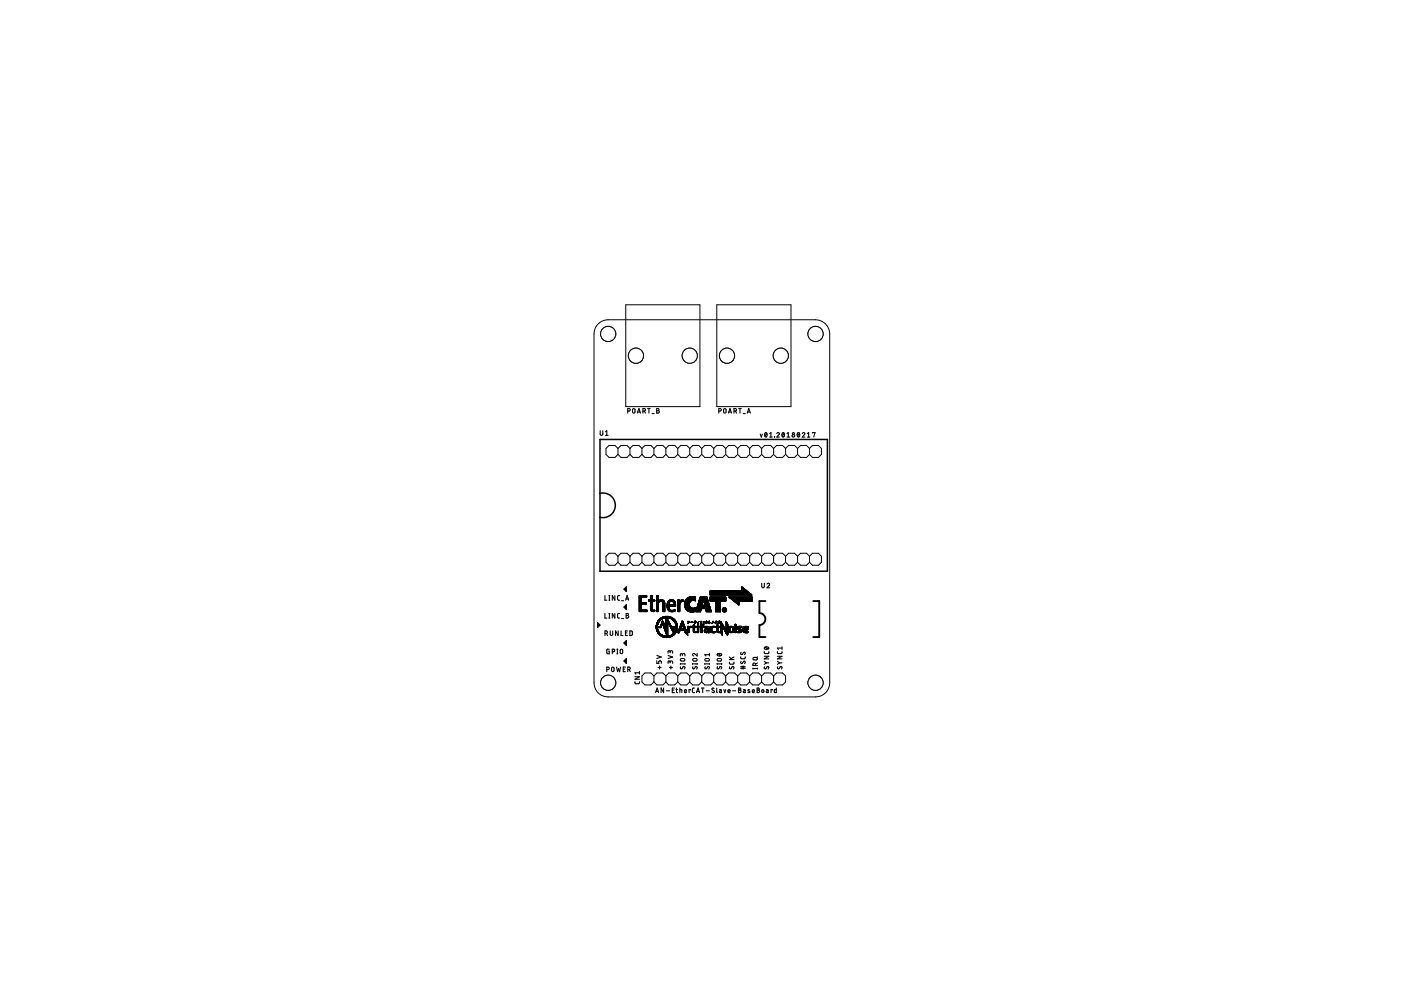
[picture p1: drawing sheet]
<svg xmlns="http://www.w3.org/2000/svg" width="297mm" height="210mm" viewBox="0 0 297 210" stroke-linecap="round" stroke-linejoin="round" font-family="sans-serif">
<g fill="none" stroke="#000" stroke-width=".23">
<path d="M127.3 91.3v.9l.2 .1 .3-.1v-.9M128.4 91.5l.3-.2v1M128.4 92.3h.5M133.1 87.2l.5-.1v-.3l-.1-.2h-.4v1M134.2 86.7l.4 .1v.6l-.2 .2-.3-.2zM135.1 87.6l.4-1 .3 1M135.2 87.4h.5M136.3 87.2l.5-.1v-.4l-.5-.1v1M136.6 87.2l.2 .4M137.3 86.6h.6M137.6 86.6v1M138.3 87.7h.4"/>
<path d="M139.2 86.6l.5 .1-.2 .4 .3 .1-.2 .4h-.4zM139.2 87.1h.3M152.4 87.2l.5-.1v-.4l-.5-.1v1M153.4 86.8l.2-.2 .3 .2v.6l-.2 .2-.3-.2zM154.4 87.6l.4-1 .3 1M154.5 87.4h.5M155.6 87.2l.5-.1v-.4l-.5-.1v1M155.9 87.2l.3 .4M156.6 86.6h.6M156.9 86.6v1M157.6 87.7h.4M158.4 87.6l.3-1 .4 1"/>
<path d="M158.5 87.4h.5M161.2 92l.2 .7 .2-.7M162.3 91.7a.46 .46 0 0 1 .3 .5 .46 .46 0 0 1-.3 .4l-.2-.4zM162.6 91.9l-.4 .6M163.2 91.9l.2-.2v1M163.2 92.7h.5M164.2 92.7h.1M164.2 92.6v.1M164.2 92.6h.1M164.7 91.9a.27 .27 0 0 1 .4-.2 .27 .27 0 0 1 .1 .4l-.5 .6h.5M165.9 91.7a.46 .46 0 0 1 .4 .5 .46 .46 0 0 1-.4 .4l-.1-.4zM166.3 91.9l-.5 .6"/>
<path d="M166.9 92.7h.5M166.9 91.9l.2-.2v1M169.2 91.7a.46 .46 0 0 1 .4 .5 .46 .46 0 0 1-.4 .4l-.2-.4zM169.5 91.9l-.4 .6M170.1 91.9a.27 .27 0 0 1 .4-.2 .27 .27 0 0 1 .1 .4l-.5 .6h.5M171.2 92.7h.5M171.2 91.9l.2-.2v1M172.3 91.8l.5-.1-.3 1M128.2 126.3v1h.5M128.2 130.1v.9h.5M128.3 134.3l.4-.1 .1-.2-.1-.2h-.4v.9M128.6 134.3l.2 .4"/>
<path d="M129.1 127.3h.2M129.1 126.3h.2M129.1 131h.2M129.1 130.1h.2M129.2 137.6l-.5 .2 .1 .8h.4v-.5h-.2M129.2 126.3v1M129.2 130.1v.9M129.4 133.8v.8l.2 .1 .3-.1v-.8M129.8 138.2l.5-.1-.1-.4-.4-.1v1M130.4 126.3v1l-.6-1v1M130.4 130.1v.9l-.6-.9v.9M130.8 138.6h.2"/>
<path d="M130.8 137.6h.2M130.9 137.6v1M131.1 133.8v.9l-.6-.9v.9M131.4 126.3h-.4l-.1 .2 .1 .6 .4 .2M131.4 130.1h-.4l-.1 .2 .1 .6 .4 .1M131.5 137.8l.2-.2 .3 .2-.1 .8-.4-.1zM131.7 133.8v.9h.4M131.8 127.4h.4M131.8 131.1h.4M132.6 134.2h.3M132.7 127.3l.3-1 .3 1M132.7 127h.5"/>
<path d="M132.8 130.1l.4 .1v.2l-.2 .1 .3 .2-.1 .3h-.4zM132.8 130.5h.2M133 133.8h-.4v.9h.4M133.5 133.8l.6 .1v.7l-.2 .1h-.4zM139.3 139l.9 .3-.9 .3M141.6 139l1 .3-1 .3M142.1 138.2l.1-.2h.3l.1 .5M142.1 138.4l-.1-.4-.1-.1-.2 .1-.1 .5M144.3 139.7l.6-.1 .3 .4-.1 .1h-.7zM144.7 138.8l.1-.2h.3l.1 .5M144.7 139v-.4l-.2-.1-.2 .1v.5M146.9 139.7l.7-.1 .2 .4-.1 .1h-.7z"/>
<path d="M147.8 138.5v.6l-.5-.5a.27 .27 0 0 0-.4 .1 .27 .27 0 0 0 .2 .4M149.5 139.7l.6-.1 .3 .4-.1 .1h-.7l-.2-.1zM150.4 138.5v.6M150.4 138.8h-1l.2 .3M152.1 138.7a.5 .5 0 0 1 .5-.2 .5 .5 0 0 1 .4 .4 .5 .5 0 0 1-.5 .2 .5 .5 0 0 1-.4-.4zM152.1 139.7l.6-.1 .3 .4-.1 .1h-.7l-.2-.1zM152.3 138.6l.5 .4M154.6 139.8h1M154.6 139.3l.6 .5M155.6 139.3l-.6 .3M157 139.3l.1 .3 .1 .1h.7l.1-.4M157.1 138.3v.4l.1 .1 .5-.5h.2l.1 .2-.1 .3"/>
<path d="M159.7 139.5l.6-.1 .3 .3-.2 .2h-.6zM160.6 139.3l-.2 .2M161.5 123.7v.7l.2 .2 .3-.1 .1-.8M162 138.2l.1 .3 .1 .1h.7l.1-.4M162 139.1h1l-1 .6h1M162.1 137.3a.51 .51 0 0 1 .5-.2 .51 .51 0 0 1 .4 .4 .49 .49 0 0 1-.6 .2 .49 .49 0 0 1-.3-.4zM162.2 137.2l.6 .4M162.6 123.9a.27 .27 0 0 1 .4-.2 .27 .27 0 0 1 .1 .4l-.5 .5h.6M164.8 138.2l.2 .4h.7l.1-.4M164.8 139.1h1l-1 .6h1M165.8 137.1v.6M165.8 137.4h-1l.2 .3"/>
<path d="M128.7 142l.4-.1 .1-.3-.2-.1-.3-.1v1M129.8 141.5l.2-.1 .2 .2v.6l-.2 .2-.3-.2zM130.7 141.4l.2 1 .2-.6 .3 .6 .2-1M132.1 141.9h.4M132.6 141.4h-.5v1h.5M133.1 142l.5-.1v-.3l-.1-.1-.4-.1v1M133.4 142l.2 .4M134.6 144.5v.4l.2 .1 .7-.1 .1-.4M134.6 143.5h1l-1 .5h1M135.6 142.4v.5M135.6 142.6h-1l.2 .3M139 146.9l.3-1 .3 1"/>
<path d="M139.1 146.6h.5M139.3 140.1v.6h.4v-.5l.2-.1 .3 .1v.5M139.5 141.5h.7M139.8 141.2v.7M140.7 145.9v1l-.5-1v1M141.3 146.5h.6M141.9 141.5h.7M142.1 140.4l.1-.2h.3l.1 .5M142.1 140.5l-.1-.3-.1-.1-.2 .1-.1 .5M142.2 141.2v.7M142.5 146.3h.4M143 145.9h-.5v1h.5"/>
<path d="M143.3 146.2h.3M143.4 145.9v.8l.2 .2M144.1 146.2l.4 .1 .1 .6M144.1 145.9v1M144.3 140.8h.9M144.3 140.7v.2M144.3 141.4v.3l.2 .1 .4-.4h.2l.1 .1-.1 .4M145.1 146.5h.4l-.1-.3-.3 .1v.4l.1 .1 .3 .1M145.2 140.7v.2M146.4 146.3l-.3-.1v.7M146.8 140.7v.2M146.8 140.8h1"/>
<path d="M146.9 141.4l-.1 .2 .3 .2 .4-.4h.2l.1 .1-.1 .4M147.3 145.9h-.4l-.1 .2 .1 .6 .4 .2M147.7 146.9l.3-1 .3 1M147.7 146.6h.5M147.8 140.7v.2M148.7 145.9h.6M149 145.9v1M149.4 140.8h1M149.4 140.7v.2M149.5 141.4l-.1 .2 .2 .2 .5-.4h.2l.1 .1-.1 .4M149.8 146.5h.6M150.4 140.7v.2"/>
<path d="M151.4 146l-.3-.1-.2 .2 .5 .4v.2l-.2 .2-.3-.2M152 145.9v.8l.1 .2M152 140.8h1M152 140.7v.2M152.1 141.4v.3l.2 .1 .4-.4h.2l.1 .1-.1 .4M152.6 146.2l.4 .2v.5l-.4-.1-.1-.2 .5-.1M153 140.7v.2M153.5 146.2l.2 .7 .2-.7M154.3 146.5h.5l-.1-.3-.3 .1-.1 .4 .1 .1 .4 .1M154.6 140.4l.1 .3 .2 .1h.6l.1-.4M154.7 141.4v.3l.2 .1 .4-.4h.2l.1 .1-.1 .4M155.3 146.5h.7"/>
<path d="M156.6 145.9l.5 .1v.2l-.2 .1 .2 .2-.1 .3-.4 .1zM156.6 146.3h.3M157 141.7h1M157 141.4h1M157.1 140.2v.4l.1 .1 .5-.5h.2l.1 .2-.1 .3M157.4 141.2v.7M157.6 146.2h.3l.1 .2v.5l-.3-.1-.1-.2 .4-.1M157.7 141.2v.7M158.9 146.3h-.3l.4 .3v.2h-.4M159.5 146.5h.4v-.2h-.4v.4l.1 .1 .3 .1M159.6 141.8h1M159.6 141.6v.3"/>
<path d="M160.2 141.1l-.1-.4-.1-.1h-.3l-.1 .5h1M160.5 145.9l.5 .1v.2l-.2 .1 .3 .2-.2 .3-.4 .1zM160.5 146.3h.3M160.6 141.6v.3M160.6 140.6l-.4 .2M161.5 146.3h.4l-.1 .5-.3-.1zM162 140.2l.5 .3M162.1 141.4v.3l.1 .1 .5-.4h.2l.1 .1-.1 .4M162.5 146.2l.4 .2v.5l-.4-.1v-.2l.4-.1M162.5 140.5l-.5 .4M162.5 140.5h.5M163.8 146.3l-.3-.1v.7"/>
<path d="M164.6 145.9v1l-.3-.1-.1-.5 .4-.1M164.8 140.2l.5 .3M164.9 141.4l-.1 .2 .2 .2 .5-.4h.2l.1 .1-.1 .4M165.3 140.5h.5M165.3 140.5l-.5 .4"/>
<circle cx="168.2" cy="91.9" r=".22"/>
<circle cx="168.2" cy="92.4" r=".28"/>
</g>
<path d="M127.2 93.2h48.2v27.9h-48.2zM127.2 104.6a2.62 2.62 0 0 1 3.3 2.5 2.62 2.62 0 0 1-3.3 2.6" fill="none" stroke="#000" stroke-width=".32"/>
<g fill="none" stroke="#000" stroke-width=".21">
<path d="M126.8 68.7l1.2-.8 .9-.1h44a3 3 0 0 1 3 3v74a3 3 0 0 1-3 3h-44a2.96 2.96 0 0 1-3-3v-74l.4-1.4zM132.7 64.6h15.7v21.6h-15.7zM152 64.6h15.7v21.6h-15.7zM131 95.1v1.3M131 95.1l-.6-.7h-1.3l-.6 .7v1.3l.6 .6h1.3l.6-.6M131 96.4l.7 .6h1.2l.7-.6M131 95.1l.7-.7h1.2l.7 .7M133.6 95.1v1.3M133.6 96.4l.6 .6h1.3l.6-.6M133.6 95.1l.6-.7h1.3l.6 .7M136.1 95.1v1.3M136.1 96.4l.6 .6h1.3l.6-.6"/>
<path d="M136.1 95.1l.6-.7h1.3l.6 .7M138.6 95.1v1.3M138.6 96.4l.7 .6h1.2l.7-.6M138.6 95.1l.7-.7h1.2l.7 .7M141.2 95.1v1.3M141.2 96.4l.6 .6h1.3l.6-.6M141.2 95.1l.6-.7h1.3l.6 .7M143.7 95.1v1.3M143.7 96.4l.6 .6h1.3l.6-.6M143.7 95.1l.6-.7h1.3l.6 .7M146.2 95.1v1.3M146.2 96.4l.7 .6h1.2l.7-.6"/>
<path d="M146.2 95.1l.7-.7h1.2l.7 .7M148.8 95.1v1.3M148.8 96.4l.6 .6h1.3l.6-.6M148.8 95.1l.6-.7h1.3l.6 .7M151.3 95.1v1.3M151.3 96.4l.7 .6h1.2l.7-.6M151.3 95.1l.7-.7h1.2l.7 .7M153.9 96.4l.6 .6h1.3l.6-.6M153.9 95.1l.6-.7h1.3l.6 .7M153.9 95.1v1.3M156.4 95.1l.6-.7h1.3l.6 .7M156.4 96.4l.6 .6h1.3l.6-.6"/>
<path d="M156.4 95.1v1.3M158.9 96.4l.7 .6h1.2l.7-.6M158.9 95.1l.7-.7h1.2l.7 .7M158.9 95.1v1.3M161.5 96.4l.6 .6h1.3l.6-.6M161.5 95.1l.6-.7h1.3l.6 .7M161.5 95.1v1.3M164 95.1v1.3M164 96.4l.7 .6h1.2l.7-.6M164 95.1l.7-.7h1.2l.7 .7M166.6 96.4l.6 .6h1.3l.6-.6M166.6 95.1v1.3"/>
<path d="M166.6 95.1l.6-.7h1.3l.6 .7M169.1 96.4l.6 .6h1.3l.6-.6M169.1 95.1l.6-.7h1.3l.6 .7M169.1 95.1v1.3M171.6 95.1l.7-.7h1.2l.7 .7v1.3l-.7 .6h-1.2l-.7-.6M171.6 95.1v1.3M131 117.9l-.6-.6h-1.3l-.6 .6v1.3l.6 .6h1.3l.6-.6M131 119.2l.7 .6h1.2l.7-.6M131 117.9v1.3M131 117.9l.7-.6h1.2l.7 .6M133.6 119.2l.6 .6h1.3l.6-.6M133.6 117.9v1.3"/>
<path d="M133.6 117.9l.6-.6h1.3l.6 .6M136.1 119.2l.6 .6h1.3l.6-.6M136.1 117.9l.6-.6h1.3l.6 .6M136.1 117.9v1.3M138.6 119.2l.7 .6h1.2l.7-.6M138.6 117.9l.7-.6h1.2l.7 .6M138.6 117.9v1.3M141.2 119.2l.6 .6h1.3l.6-.6M141.2 117.9l.6-.6h1.3l.6 .6M141.2 117.9v1.3M143.7 119.2l.6 .6h1.3l.6-.6M143.7 117.9l.6-.6h1.3l.6 .6"/>
<path d="M143.7 117.9v1.3M146.2 119.2l.7 .6h1.2l.7-.6M146.2 117.9l.7-.6h1.2l.7 .6M146.2 117.9v1.3M148.8 119.2l.6 .6h1.3l.6-.6M148.8 117.9l.6-.6h1.3l.6 .6M148.8 117.9v1.3M151.3 119.2l.7 .6h1.2l.7-.6M151.3 117.9l.7-.6h1.2l.7 .6M151.3 117.9v1.3M153.9 119.2l.6 .6h1.3l.6-.6M153.9 117.9l.6-.6h1.3l.6 .6"/>
<path d="M153.9 117.9v1.3M156.4 119.2l.6 .6h1.3l.6-.6M156.4 117.9l.6-.6h1.3l.6 .6M156.4 117.9v1.3M158.9 119.2l.7 .6h1.2l.7-.6M158.9 117.9l.7-.6h1.2l.7 .6M158.9 117.9v1.3M161.5 119.2l.6 .6h1.3l.6-.6M161.5 117.9l.6-.6h1.3l.6 .6M161.5 117.9v1.3M164 119.2l.7 .6h1.2l.7-.6M164 117.9l.7-.6h1.2l.7 .6"/>
<path d="M164 117.9v1.3M166.6 119.2l.6 .6h1.3l.6-.6M166.6 117.9l.6-.6h1.3l.6 .6M166.6 117.9v1.3M169.1 119.2l.6 .6h1.3l.6-.6M169.1 117.9l.6-.6h1.3l.6 .6M169.1 117.9v1.3M171.6 117.9l.7-.6h1.2l.7 .6v1.3l-.7 .6h-1.2l-.7-.6M171.6 117.9v1.3M126.7 132l.5 .5-.5 .5zM126.7 133h.1M126.7 132.9h.1"/>
<path d="M126.7 132.8h.2M126.7 132.7h.3M126.7 132.6h.4M126.7 132.5h.5M126.7 132.4h.4M126.7 132.4h.3M126.7 132.2h.2M126.7 132.2h.1M126.7 132.1h.1M132.3 124.9l.5 .5M132.3 124.9l.5-.5v1M132.3 124.9h.5"/>
<path d="M132.3 128.7h.5M132.3 136.3h.5M132.4 124.8h.4M132.4 128.8h.4M132.4 128.6h.4M132.4 136.4h.4M132.4 136.2h.4M132.4 125h.4M132.5 125.1h.3M132.5 124.7h.3M132.5 128.9h.3M132.5 128.5h.3"/>
<path d="M132.5 136.5h.3M132.5 136.1h.3M132.5 140h.3M132.6 124.6h.2M132.6 129h.2M132.6 128.4h.2M132.6 136.6h.2M132.6 136.1h.2M132.6 139.9h.2M132.6 125.2h.2M132.7 125.3h.1M132.7 124.5h.1"/>
<path d="M132.7 129.1h.1M132.7 128.4h.1M132.7 136.7h.1M132.7 136h.1M132.7 139.8h.1M132.8 124.4h.1M132.8 129.2h.1M132.8 128.2h.1M132.8 136.8h.1M132.8 135.9h.1M132.8 139.7h.1M132.8 125.4h.1"/>
<path d="M132.8 128.2v1l-.5-.5zM132.8 135.8v1l-.5-.5M132.8 139.6v1.1l-.5-.6zM132.8 135.8l-.5 .5M135.5 129.2h.4h-.4M135.5 129.1h.5M135.5 129h.5M135.5 128.9h.5M135.5 128.8h.5M135.5 128.7h.5M135.5 128.6h.5M135.5 128.5h.5"/>
<path d="M135.5 128.4h.5M135.5 128.2h.5M135.5 129.7h1.7M135.5 129.6h1.7M135.5 129.5h1.7M135.5 129.4h1.7M135.5 129.3h1.7M135.5 129.3h.5M135.5 127.6l.4 .1h-.4M135.5 128.2h.4M135.5 128.3h.5M135.5 128.1h.5"/>
<path d="M135.5 128h1.6M135.5 127.9h1.6M135.5 127.8h1.6M135.5 127.7l1.6 .1M135.5 127.6h.5M135.5 127.5h.5M135.5 127.4h.5M135.5 127.3h.5M135.5 127.2h.5M135.5 127.1h.5M135.5 127h.5M135.5 126.9h.5"/>
<path d="M135.5 126.8h.5M135.5 126.7h.5M135.5 126.6h1.6M135.5 126.5h1.6M135.5 126.4h1.6M135.5 126.3h1.6M135.9 127.7h.1M135.9 128.1l-.4 .1M135.9 127.6h.1M135.9 129.2v.1M137.1 128l-1.6 .1M137.1 128.1h.1"/>
<path d="M137.1 126.6h-1.6M137.5 127.5h1.3M137.5 127.4h1.3M137.5 127.3h1.3M137.5 127.2h1.3M137.5 127.2h.1M137.5 127.1v.1M137.5 127.4v.1M137.6 127.2h1.2M137.8 127.4l-.2 .1M137.8 127.2h.1M137.9 127.2v.1"/>
<path d="M137.9 129.1h.4M137.9 129h.4M137.9 128.9h.4M137.9 128.8h.4M137.9 128.7h.4M137.9 128.6h.4M137.9 128.5h.4M137.9 128.4h.4M137.9 128.2h.4M137.9 126.3h.4M137.9 128.3h.4M137.9 128.1h.4"/>
<path d="M137.9 128h.4M137.9 127.9h.4M137.9 127.8h.4M137.9 127.7h.4M137.9 127.6h.4M137.9 127.5h.4M137.9 127h.4M137.9 126.9h.4M137.9 126.8h.4M137.9 126.7h.4M137.9 126.6h.4M137.9 126.5h.4"/>
<path d="M137.9 126.4h.4M137.9 129.3h.6M138 129.4v.1M138 129.4h.8M138 129.5l.8 .1M138 129.4h.1M138.1 129.5h.1M138.1 129.6h.2M138.1 129.6h.1M138.2 129.6h.1M138.3 127.5h.1M138.3 129.1h.1"/>
<path d="M138.3 129.2h.1M138.3 126.3h.1M138.3 127.6h.1M138.3 129.2v.1M138.3 127.6h-.4M138.3 129.6v.1M138.3 127.1h-.4M138.3 129.2h-.4M138.3 127.2h.1M138.3 129.3h.1M138.3 129.6h.5M138.4 129.3h-.5"/>
<path d="M138.4 129.3h.1M138.5 129.7h-.1M138.6 129.5h.1M138.7 129.3h.1M138.7 129.5h.1M138.8 129.5l-.7 .1M138.8 127.4l-.9 .1M138.8 129.3h.1M138.8 129.5h-.8M138.8 129.4h-.9M139.1 132.8h1.1M139.1 132.9h.1"/>
<path d="M139.1 133.1h.3M139.1 132.7h.3M139.1 133.2h.3M139.2 133.3v.1M139.2 133.4h.2M139.2 132.5h.2M139.2 129.2h.4M139.2 129.1h.4M139.2 129h.4M139.2 128.9h.4M139.2 128.8h.4M139.2 128.7h.4"/>
<path d="M139.2 128.6h.4M139.2 128.5h.4M139.2 128.4h.4M139.2 128.2h.4M139.2 132.4h.3h-.3M139.2 129.7h.4M139.2 129.6h.4M139.2 129.5h.4M139.2 129.4h.4M139.2 129.3h.4M139.2 128.3h.4M139.2 128.2h.4h-.4"/>
<path d="M139.2 126.3h.4h-.4M139.2 127.3h.4v.2h-.4M139.2 128.1h.4M139.2 128h.4M139.2 127.9h.4M139.2 127.8h.4M139.2 127.6h.6M139.2 127.4h.4M139.2 127.3h.4M139.2 127.2h.4M139.2 127.1h.4M139.2 127h.4"/>
<path d="M139.2 126.9h.4M139.2 126.8h.4M139.2 126.7h.4M139.2 126.6h.4M139.2 126.5h.4M139.2 126.4h.4M139.2 126.3h.4M139.2 133.5h.3M139.2 133.6h.3M139.3 132.1v.1M139.3 133.7h.1M139.3 133.8l.3 .1"/>
<path d="M139.3 133.8h.3M139.3 133.8v.1M139.3 133.9h.3M139.4 133.9h.3M139.4 132.8h.1M139.4 133.1h.1M139.4 133.9h.1M139.4 132.7l-.3 .1h.3M139.4 133.1h-.3h1M139.4 134h.3M139.4 132.7h.1M139.4 133.1v.2h-.3l.3-.1"/>
<path d="M139.4 134l.3 .1M139.4 132.4v.1l-.3 .1h.3M139.4 133.4h-.2l.3 .2M139.5 132.3l-.3 .1h.2M139.5 132.8h.1M139.5 133.1h.1M139.5 133.6h.1M139.5 134.2h.1M139.5 132.2l-.3 .1M139.5 133.6h-.3l.3 .1M139.5 132.1v.1M139.5 132.2h-.3"/>
<path d="M139.6 132.1l-.3 .1M139.6 127.6h.1M139.6 127.8v.3h-.4M139.6 132.8h.1M139.6 133.1h.1M139.6 134.2v.1M139.6 134.2l.3 .1M139.6 133.7l-.3 .1M139.6 131.6h.1M139.6 132l-.3 .1M139.6 127.8v.1M139.6 132h-.3"/>
<path d="M139.7 132.8h.1M139.7 133.1h.1M139.7 131.5h.3h-.4M139.7 134.4l.4 .1M139.7 127.7l-.5 .1M139.7 131.4v.1M139.7 134h.1M139.7 131.9l-.4 .1M139.7 127.7h-.5M139.7 127.5h-.1M139.7 127.6h.1M139.7 131.8l-.3 .1 .3-.1"/>
<path d="M139.7 127.4h1.1M139.8 134.1l-.3 .1M139.8 131.7l-.4 .1M139.8 132.8h.1M139.8 133.1h.1M139.8 134.5l.4 .1M139.8 127.6h-.6M139.8 127.3h.1M139.8 127.4v.1M139.8 127.3h.9M139.8 134.5l.5 .1M139.8 131.3h.1"/>
<path d="M139.8 131.6l-.3 .1M139.9 127.4v.1M139.9 132.8h.1M139.9 133.1h.1M139.9 134.6h.5M139.9 127.2h.1M139.9 131.6h-.4M139.9 134.3h-.3l.4 .1M139.9 131.6h.1M139.9 134.7h.6M140 127.2l-.1 .1M140 134.7h.1"/>
<path d="M140 131.6h-.4M140 132.8h.1M140 133.1h.1M140 127.2l.6 .1M140 127.2v.1M140 134.4h.1M140 127.5h-.8M140 134.7h.6M140 132.7h.3l-.3 .1M140.1 134.8h.6M140.1 133.1h.1M140.1 127.2h.1"/>
<path d="M140.2 131.3l-.5 .1M140.2 127.4h.1M140.2 134.8l.7 .1M140.2 127.2v.1M140.2 132.8v.1h-1.1l1.1 .1M140.2 127.5h.7M140.2 131.3l-.4 .1M140.2 127.4v.1M140.2 131.3h.1M140.2 131h2.3M140.2 132.9h-1.1M140.2 132.3h.6"/>
<path d="M140.2 127.2l.1 .1M140.2 131h.1M140.2 134.9h2.3M140.3 134.6h.1M140.3 134.9h.1M140.3 132.2h.5M140.3 132.1l.5 .1M140.3 127.4l-.1 .1M140.3 131.3h.1M140.3 131h2.1M140.3 127.4h.1M140.3 132.5l-.2 .2h.2"/>
<path d="M140.3 131.3h-.5M140.3 132h.4M140.3 127.2h-.2M140.4 132.5l-.3 .1M140.4 127.3h.1M140.4 131.9h.3M140.4 132.4l-.3 .1v.1M140.4 131.8l.2 .1M140.4 127.6h.5M140.4 127.4l-.5 .1M140.4 131.2l-.5 .1M140.4 132.4l-.3 .1"/>
<path d="M140.4 132.4h-.2M140.4 131.8h.2M140.4 127.4v.2h.5v.2M140.4 132.3h.1M140.4 130.9h1.9M140.4 135h1.9M140.4 127.5l.4 .1M140.4 132.2l.1 .1M140.4 131.7h.1M140.5 130.9h.1M140.5 131.6l-.1 .1M140.5 127.7h.4"/>
<path d="M140.5 132.3l.3 .1M140.5 127.8h.4l-.4 .2 .4-.1M140.5 127.7v.1M140.5 131.1l-.6 .1M140.5 127.2v.1M140.5 132.4h.3M140.5 129.2h.4M140.5 129.1h.4M140.5 129h.4M140.5 128.9h.4M140.5 128.8h.4M140.5 128.7h.4"/>
<path d="M140.5 128.6h.4M140.5 128.5h.4M140.5 128.4h.4M140.5 128.2h.4M140.5 132.4l.4 .2-.3 .1h.3M140.5 131.1h.1M140.5 129.6h.4M140.5 129.5h.4M140.5 129.4h.4M140.5 129.3h.4M140.5 128.3h.4M140.5 128.1h.4"/>
<path d="M140.6 131.8h-.2M140.6 135h1.6M140.6 132.5h.3M140.6 127.7l-.1 .4h.4M140.6 131.1l-.6 .1M140.6 129.7h.3M140.6 127.9h.1M140.6 135v.1M140.7 132.7l.2 .1M140.7 130.8h1.4M140.7 135.1h1.3M140.7 132.7h.1"/>
<path d="M140.7 131.1h.1M140.7 132.9l.4 .1M140.7 132.1h-.4h.4M140.7 127.3h-1v.3M140.7 130.8h.1M140.7 134.8h.1M140.7 132.9h.3M140.7 131l-.6 .1M140.7 132.2h.1M140.8 131v.1M140.8 133l.3 .1M140.8 134.8v.1"/>
<path d="M140.8 135.1h.1M140.8 127.4l-1.1 .1M140.8 132.3l-.6 .1M140.8 130.7v.1M140.8 127.6h.1M140.8 127.7h.1M140.9 127.9h.1M140.9 133.3h.7M140.9 135.1h.1M140.9 130.7h.1M140.9 133.4h.7M140.9 132.6h-.3"/>
<path d="M140.9 133.5h.1M140.9 134.9h.1M140.9 127.7h-.4M140.9 133.5h.7M140.9 131h-.8M140.9 130.7h1M140.9 129.6l-.3 .1M140.9 128h-.3M140.9 127.9h-.4M140.9 131h.1M141 135.1h.8M141 130.7h.1"/>
<path d="M141 131h.1M141 132.8h-.3l.3 .1h-.3M141 133.7h.6M141 134.9h.1M141 135.1v.1M141.1 133.1h.1M141.1 134.9h.1M141.1 133.8v.2l.5-.1M141.1 135.1v.1M141.1 133.9h.5M141.1 130.7h.1M141.1 131h.1"/>
<path d="M141.1 134h.5M141.1 133.2l-.3-.1 .3 .1M141.1 133.2h-.3l.4 .1M141.1 133.3l.1 .1M141.1 134.1h.5M141.2 130.7h.1M141.2 134.1h.1M141.2 134.1h.4M141.2 130.7h.3M141.2 133.4v.1M141.2 134.2v.1l.4-.1M141.2 135.2h.1"/>
<path d="M141.2 134.2h.4M141.2 134.9h.1M141.2 133h.4M141.2 132.9h.4M141.2 132.8h.4M141.2 132.7h.4M141.2 132.6h.4M141.2 132.5h.4M141.2 132.4h.4M141.2 132.3h.4M141.2 132.2h.4M141.2 132.1h.4"/>
<path d="M141.2 132h.4M141.2 131.9l.7 .1M141.2 131.8h.6h-.6M141.2 134.3h.4M141.2 133.2h.4M141.2 133.1h.4M141.2 131.9h.7M141.2 131.7h.6M141.2 131.3l.3 .1M141.2 131.2h.3M141.2 131.1l.2 .1M141.2 131v2.5"/>
<path d="M141.2 131.6h.5M141.2 131.5h.4M141.2 131.4h.4M141.2 131.2l.3 .1M141.2 131.1h.2M141.3 134.5h.3M141.3 131h.1M141.4 131v.1M141.4 134.7h.2M141.4 131h-.2M141.4 131h.1M141.4 128.6h.4"/>
<path d="M141.4 128.5h1.9M141.4 128.4h1.9M141.4 128.7l.5 .1M141.4 128.1h.4h-.4M141.4 128.7v.1M141.4 134.8v.1M141.4 128.7h.5M141.4 128.2h.4M141.4 134.8h.2M141.5 128.7h.1M141.5 131h.1M141.5 128.9h.4"/>
<path d="M141.5 128.9v.1M141.5 134.9h.1M141.5 135.2h.1M141.5 128.9l.4 .1M141.5 127.9h.4M141.5 129.1h.5l-.1 .1M141.5 127.9l.4 .1M141.5 128.9h.1M141.5 131.8v2M141.6 129.2h.3M141.6 127.7h.1M141.6 127.9h.1"/>
<path d="M141.6 128.9h.1M141.6 130.7h.1M141.6 134.9h.1M141.6 133.5l-.7 .1M141.6 127.7h.4M141.6 134.4l-.3 .1M141.6 133.8h-.6h.6M141.6 133.6h-.6h.6M141.6 134.6h-.2l.2 .2M141.6 134.5h-.3l.3 .1M141.6 129.2h.4M141.6 131.8h.1"/>
<path d="M141.6 129.3h.5M141.6 131h.1M141.6 131.9v.1M141.6 132h.3M141.6 135.1v.1M141.6 129.3l.6 .1M141.6 129.2h.1M141.7 127.6h.1M141.7 129.3h.1M141.7 134.9h.1M141.7 135.1v.1M141.7 132.1l.2-.1 .1 .2"/>
<path d="M141.7 129.4h.6M141.7 129.2h.1M141.7 129.4h1.4M141.7 127.5v.1M141.7 129.3v.1M141.7 131h.1M141.7 131.7h-.5M141.7 132.1l.3 .2M141.7 130.7h.1M141.8 127.4h1.2M141.8 132.2l.2 .1M141.8 128.2h.1"/>
<path d="M141.8 130.7h.1M141.8 131h.1M141.8 127.3v.1M141.8 127.8h.1M141.8 128.6v.1M141.8 129h.1M141.8 129.5h.1M141.8 132.2v.1M141.8 134.9h.1M141.8 132.3h.3M141.8 132.3l.3 .1M141.8 131l.8 .1"/>
<path d="M141.8 127.3h.1M141.8 127.8l.1 .1-.4 .2M141.8 128.4h.1M141.8 128.6h.1M141.8 135.1h.1M141.8 128.8h-.3h.4v.1M141.8 127.3l1.1 .1M141.8 132.3v.1M141.8 129.5h1.3M141.8 128.6h-.4M141.8 128.2h-.4M141.9 128.3h.1"/>
<path d="M141.9 130.7h.1M141.9 132.4h.1M141.9 132.4h.2M141.9 132.4l.3 .1h-.3M141.9 129.6h1.2M141.9 129.5h.1M141.9 131h.1M141.9 129h-.4l.4 .1M141.9 130.7v.1M141.9 131v.1M141.9 132.5l.3 .1M141.9 127.7l-.4 .1"/>
<path d="M141.9 127.6l-.3 .1M142 134.8v.1M142 135.1h.1M142 132.1h-.3l.3 .1M142 132.6h.2M142 131.1h.7M142 129.6h1M142 127.5h.1M142 127.6h.1M142 129.3h.1M142 130.8h.1M142 132.7h.3"/>
<path d="M142 129.2h.1M142 129.6h.1M142 131.1h.1M142 132.7l.3 .1M142 132.3v.1M142.1 132.8h.2M142.1 132.4h.1M142.1 135v.1M142.1 132.9l.3 .1M142.1 127.2v.1M142.1 127.4v.1M142.1 129.3h.1"/>
<path d="M142.1 132.9l.3 .2M142.1 129.7h.2M142.1 127.2h.1M142.1 130.8h.1M142.1 131.1h.7M142.2 127.4l-.1 .1M142.2 127.5l-.6 .1h.5M142.2 132.9h.2M142.2 130.8l-1.7 .1M142.2 133l.3 .2M142.2 127.2v.1M142.2 133l.3 .1"/>
<path d="M142.2 134.7h.1M142.2 129.4l.1 .1M142.2 129.7h.1M142.2 131.1l.6 .1M142.2 133.1h.3M142.3 135h.1M142.3 127.2l.1 .1M142.3 130.9h.1M142.3 127.5h-.6M142.3 127.2v.1M142.3 129.7h.1M142.3 131.2h.1"/>
<path d="M142.3 134.7h.1M142.3 129.4h.1M142.3 129.7h.3M142.3 129.4v.1M142.3 133.3h.1M142.3 133.3h.6M142.3 131.2l.6 .1M142.4 127.2v.1M142.4 134.9h-2M142.4 129.7h.1M142.4 134.6h.1M142.4 134.9h.1"/>
<path d="M142.4 133.4h.5M142.4 129.4v.1M142.4 133.5h.1M142.4 133.5h.5M142.4 131.3h.6M142.5 127.1v.1M142.5 129.7h.1M142.5 134.9h.1M142.5 127.5h.5M142.5 133.5h.4M142.5 129.4h.1M142.5 131.3h.1"/>
<path d="M142.5 134.6h.1M142.5 127.2h.1M142.5 133.6h.4M142.5 133.2h.1M142.5 133.7h.4M142.5 131.3l.5 .1M142.6 133.2h-.3l.6 .1M142.6 133.3h.1M142.6 131.4l.4 .1M142.6 127.5l.5 .1M142.6 127.2h.1M142.6 129.4v.1"/>
<path d="M142.6 129.7h.1M142.6 134.5h.1M142.6 134.8l-.7 .1M142.6 132.9h.1M142.6 133.2h.1M142.6 133.8h.3M142.6 133.1h.3M142.6 127.5h.1M142.7 127.5l.4 .2-.4-.1M142.7 131.4l.4 .2M142.7 129.4v.1M142.7 133.9h.2"/>
<path d="M142.7 131.4l.4 .1M142.7 129.7h.1M142.7 134.8h-.7M142.7 127.3h.1M142.7 134.4h.1M142.7 134h.2M142.7 127.6h.1M142.7 127.2l-.7 .1M142.7 127.3v.1M142.7 134.7h-.5M142.8 129.6v.1M142.8 134v.1"/>
<path d="M142.8 127.7h.4M142.8 131.6h.4M142.8 127.3h.1M142.8 127.6v.2h.4M142.8 128.2v.1M142.8 129.4v.1M142.8 131.2h.1M142.8 131.6h.1M142.8 129.4h.3v.2l-1.2-.1v-.1M142.8 127.3h-.9M142.8 127.7l.4 .1M142.8 134.6l-.5 .1"/>
<path d="M142.8 127.4h.1M142.8 129.6h.1M142.8 134.6h.1M142.8 128l.4 .1v.1M142.9 128.2h.4M142.9 128.1l.4 .1M142.9 128.1h.3M142.9 131.6l.4 .2M142.9 134.6h-.5M142.9 131.7h.4M142.9 127.5v.1M142.9 129.3h.1"/>
<path d="M142.9 129.5v.1M142.9 133.1h.1M142.9 133.2h.1M142.9 133.3h.1M142.9 133.3v.1M142.9 133.4v.1M142.9 133.6h.1M142.9 133.7h.1M142.9 133.8h.1M142.9 133.9h.1M142.9 134v.1M142.9 134.5l-.4 .1"/>
<path d="M142.9 133.3l-.5 .1M142.9 133.7h-.3l.3 .1M142.9 129.5l.1 .1M142.9 131.3h.1M142.9 133.2h-.3M143 127.4l-.1 .2M143 129.3h.1M143 131.8h.3M143 133.1h.1M143 127.5h.1M143 129.6h.1M143 131.8h.4"/>
<path d="M143 134.5l-.5 .1M143 131.4h.1M143 131.8l.4 .1M143 134h.1M143 134.5h-.4M143.1 127.7h.1M143.1 129.3h.1M143.1 129.4v.1M143.1 131.9v.1M143.1 134.4h-.4M143.1 131.9h.3M143.1 129.2l-.2 .1"/>
<path d="M143.1 133.1h.1M143.1 129.3h-.1M143.1 127.8v.1M143.1 133.9h.1M143.1 132h.3M143.1 132l.3 .1M143.1 134.3l-.4 .1M143.1 133.9h.3M143.2 127.7h.1M143.2 133.1h.1M143.2 133.8v.1M143.2 132.1h.3"/>
<path d="M143.2 132.1h.3l-.3 .1M143.2 134.3h-.4M143.2 134.2v.1M143.2 127.9h-.4M143.2 133.8h.1M143.2 127.9l-.4 .1M143.2 128.3v.1M143.2 134.2l-.3 .1M143.2 132.2l.3 .1M143.2 131.7h.1M143.2 132.2v.1M143.2 132.3h.4"/>
<path d="M143.3 128.2l-1.9 .1M143.3 132.3l.3 .1M143.3 128.3h-1.9M143.3 133.1h.1M143.3 133.6h.2M143.3 134.2h-.4M143.3 132.4l.3 .1h-.3M143.3 134.1h.1M143.3 132.6l.3 .1zM143.3 132.5h.3M143.3 134.1h-.3M143.3 132.7h.3"/>
<path d="M143.3 134l-.3 .1M143.3 131.8v.1M143.3 133.2h.3M143.4 134h-.4M143.4 132.8h.2v.3h-.3M143.4 132.7v.1M143.4 133.1v.1M143.4 131.9v.1M143.4 133.9h.1M143.4 133.9l-.3 .1M143.4 132h.1M143.4 133.8v.1"/>
<path d="M143.4 133.8h-.2M143.4 133.8h.1M143.5 133.8h-.3M143.5 133.7h-.3h.3M143.5 133.6h.1M143.5 133.6h-.3M143.5 133.5h.1M143.6 133.5h-.3M143.6 133.4v.1M143.6 133.5h-.3v.1M143.6 133.3l-.3 .1M143.6 132.7h.1"/>
<path d="M143.6 133.2h.1M143.6 132.9h-1l1 .1M143.6 132.9h-1M143.6 132.8h-1M143.6 133l-1 .1h.3M143.6 133.2h-.3l.3 .2h-.3M143.7 127.5v.1M143.7 129.2h.4M143.7 129.1h.4M143.7 129h.4M143.7 128.9h.4M143.7 128.8h.4"/>
<path d="M143.7 128.7h.4M143.7 128.6h.4M143.7 128.5h.4M143.7 128.4h.4M143.7 128.3l.4 .1h-.4M143.7 128.1l.4 .2h-.4M143.7 129.6l.4 .1M143.7 129.6h.4M143.7 129.5h.4M143.7 129.4h.4M143.7 129.3h.4M143.7 128.2h.4"/>
<path d="M143.7 128.1h.4M143.7 128h.5M143.7 127.5h.4M143.7 127.4h.4M143.7 134.2h.3M143.7 127.6h.1M143.8 127.3v.2M143.8 127.3v.1M143.8 127.5h.1M143.8 134.2h.1M143.8 129.7h-.1M143.8 133.9h.3"/>
<path d="M143.8 133.8h.3M143.9 133.8h.1M143.9 134.2h.1M144 134.2h.1M144 133.4l1.4 .1M144 127.5h.1M144 127.6h.1M144 128.2h.1M144 128.4h.1M144 133.3h1.4M144 129.7h-.2M144 128.1h.1"/>
<path d="M144 134l-.3 .2M144 134l-.2 .1M144.1 127.5l-.4 .1M144.1 128.1h.1M144.1 133.2h.1M144.1 133.9h.1M144.1 134h-.3M144.1 128.2h.1M144.1 128.3v.1M144.1 127.3l-.4-.1 .4 .1M144.1 127.3h-.4l.4 .1M144.1 133.7l-.3 .3 .3-.1"/>
<path d="M144.1 133.7l-.2 .1M144.2 128l-.5 .1M144.2 127.5v.1M144.2 133.6h.1M144.2 127.8l-.5 .1M144.2 132.8h.1M144.2 133.5h.1M144.2 133.6h-.3M144.2 127.9l-.5 .1M144.2 133.6l-.3 .1h.3M144.2 127.8h-.5M144.2 127.5v.3h-.5"/>
<path d="M144.2 133.5h-.2M144.3 127.3l.5 .1M144.3 133.3h.1M144.3 133.4h-.3M144.3 127.3h.1M144.3 127.4v.1M144.3 127.5v.1M144.3 132.7h.1M144.3 133.2l-.3 .1v.1M144.3 133.5l1.1 .1M144.3 132.5v.1M144.3 133.2v.1"/>
<path d="M144.3 127.7h-.5M144.3 133.6h.1M144.3 133.2h-.2M144.3 133.3v.2M144.3 127.3h.5M144.3 133.1l-.2 .1M144.4 127.5h.1M144.4 127.3h.1M144.4 127.6h.1M144.4 133h.1M144.4 133.6h.1M144.4 133l-.3 .1"/>
<path d="M144.4 133l-.3 .1 .3-.1M144.4 132.9h-.3M144.4 127.6h-.7v.1l.6-.1M144.4 132.2h.5M144.4 132.9h-.2M144.4 127.3v.1M144.5 132.7l-.3 .1M144.5 127.2h.1M144.5 132.1h.4M144.5 132.7l-.3 .1h.3M144.5 132.1h.1M144.5 132.7h.1"/>
<path d="M144.5 133.3h.1M144.5 133.6h.1M144.5 132.6h-.2M144.5 132h.4h-.4M144.5 127.5h.1M144.5 132.5v.1M144.5 127.2h.3M144.5 132.7h-.2M144.5 131.9h.3M144.5 132.5l-.2 .1M144.6 132.5h-.3M144.6 127.2h.1"/>
<path d="M144.6 127.4h.1M144.6 127.5v.1M144.6 132.4l-.3 .1 .3-.1M144.6 131.8h.1M144.6 133.3h.1M144.6 133.6h.1M144.6 127.5h.1M144.6 131.7h.1M144.7 127.1v.1M144.7 131.7h.1M144.7 132.3h.1M144.7 132.4l.3 .2"/>
<path d="M144.7 132.4h.1M144.7 132.4h.3M144.7 127.1v.2M144.7 132.5h.3M144.7 133.6h.1M144.7 132.5l.4 .2h-.3M144.7 133.3h.1M144.7 132.5l.4 .1M144.8 127.2v.1M144.8 131.8v.1M144.8 133.3h.1M144.8 132.7h.3"/>
<path d="M144.8 127.5h.1M144.8 131.8l-.3 .1 .3 .1M144.8 132.7l.4 .1M144.8 133.6h.1M144.8 132.8h.4M144.8 127.4v.1M144.8 131.9v.1M144.8 132.9l.4 .1M144.8 127.5l-.7 .1h.3M144.8 127.4h-.6l.6 .1M144.8 127.3h-.5M144.8 132.8l.1 .1h.3"/>
<path d="M144.9 133h.3M144.9 132.2h.1M144.9 132.1l-.5 .1M144.9 132.2v.1M144.9 133.3h.1M144.9 133.6h.1M144.9 132.2l-.5 .1 .6 .1h-.6M144.9 133.1l.4 .1h-.4M144.9 133.1h.4M145 133.6h.1M145.1 133.6h.4M145.1 133.7l.4 .1"/>
<path d="M145.1 133.6l.4 .1M145.1 128.2l1.1 .1v.1h-1M145.1 128v.1M145.1 132.8h.1M145.1 128.2h1.1M145.1 128.1h1.1M145.1 128h1.1M145.1 127.9h1.1M145.2 127.8h1v.2h-1.1v-.2h1.1M145.2 128h.1M145.2 128.3v.1M145.2 128h1"/>
<path d="M145.2 133.8h.3M145.2 128.5h1.1l-1.1 .1M145.2 127.8v.1M145.2 127.6v.1l1 .1M145.2 128.7h1.1M145.2 128.7h.1M145.2 133.9h.4M145.2 128.7l1.2 .1M145.2 127.6v.1M145.2 127.9h.1M145.2 128.6h.1M145.2 133.9v.1"/>
<path d="M145.2 127.6h1.2M145.2 134h.4M145.2 128.8l1.3 .1M145.2 134l.4 .2M145.2 128.4v.1M145.2 128.8h.1M145.2 133.1v.1M145.2 127.7h1.1M145.2 127.6h1.1M145.2 127.4h1.3M145.2 133.1h-.3h.4M145.3 134.1h.1"/>
<path d="M145.3 128.8l1.3 .1M145.3 134.1h.3M145.3 128.9h1.4M145.3 127.3h.1M145.3 134.1l.3 .1M145.3 127.4h.1M145.3 128.9v.1M145.3 127.3h2.2M145.3 128.9h.1M145.4 127.3v.1M145.4 134.2h.3M145.4 127.2h2.1"/>
<path d="M145.4 133.4h-1.1M145.4 134.2l.3 .1M145.4 129.2h2M145.4 133.5l-1.4 .1M145.4 134.3l.3 .2M145.4 134.3h.1M145.5 129.2h.1M145.5 133.7h.1M145.5 134.3l.2 .1M145.5 134.3v.1M145.5 133.8h-.3v.1h.4M145.5 129.3h1.8"/>
<path d="M145.5 134.4h.2M145.6 134h.1M145.6 134.4h.1M145.6 134.4v.1M145.6 134.5h.2M145.6 129.3v.1M145.6 129.3l1.7 .1-.1 .1M145.7 126.8v.1M145.7 126.9h.1M145.7 134.5l.1 .1M145.7 129.4v.1M145.8 129.5h1.5"/>
<path d="M145.8 134.6v.1M145.8 134.7h.1M145.8 132.9l.2-.1h-.2v1.3h.3M145.8 132.8h.2M145.8 133.4h.3l-.3 .1M145.8 133.6h.3h-.3M145.8 133.7l.3 .1h-.3M145.8 133.9h.3h-.3M145.8 134l.3 .1h-.3M145.8 126.7v.1M145.8 134h.3M145.8 133.8h.3"/>
<path d="M145.8 133.5h.3M145.8 133.3h.3M145.8 132.9h.8M145.9 129.6h1.3M145.9 129.5v.1M145.9 132.1h.1M145.9 126.7v.1M145.9 131.8v.3M145.9 131.9h.1M146 132.1l-.1 .1M146 129.5v.1M146 131.8h.1"/>
<path d="M146 131.9h.1M146 132h.1M146 132l-.1 .1M146 129.5v.1l1.2 .1M146 131.9v.1M146 133h.1M146.1 133.3v.1M146.1 133.7h.1M146.1 134h.1M146.1 132h-.2M146.1 128.1h.1M146.1 128.2h-1"/>
<path d="M146.1 128.3v.1M146.1 131.9v.1M146.1 133.7h-.3M146.1 133.3l-.3 .1M146.1 126.6h1.4M146.1 129.7h1.1M146.1 127.7v.2M146.1 128v.2M146.1 133.2l-.3 .1M146.2 128.5h-.1M146.2 131.8l-.3 .2M146.2 132.9l-.1 .1"/>
<path d="M146.2 132.9h.4M146.2 126.6h.1M146.2 129.7h.1M146.2 128.3h-1.1l1.1 .1M146.2 128.5h.1M146.2 131.7h-.4l.4 .1-.1 .1M146.2 132.9h.1M146.2 133.2h-.4M146.2 131.8h-.1M146.2 128.5h-1l1.1 .1v.2M146.2 133.1h-.4M146.3 126.5v.1"/>
<path d="M146.3 127.6v.1M146.3 128.8h.1M146.3 132.8l-.1 .1M146.3 132.8h.3M146.3 127.6h.1M146.3 133.1h.1M146.3 132.8h.1M146.3 129.7v.1M146.3 133.1h-.5M146.4 128.8l-.1 .1M146.4 132.8h-.1M146.4 126.6h.1"/>
<path d="M146.4 127.5h.1M146.4 132.8h.1M146.4 133v.1M146.4 127.3l-1.1 .1M146.4 132.8h.2v.2h-.8M146.4 126.5v.1M146.5 129.7h.1M146.5 127.3l-.1 .2h-1.2l1.1-.1M146.5 131.9h.1M146.5 132h.4M146.5 131.9v.1M146.5 127.3l.1 .1"/>
<path d="M146.5 129.8h.1M146.6 127.3v.1M146.6 128.9h.1M146.6 133l-.8 .1M146.6 127.3h.1M146.6 131.9v.1M146.6 128.9v.1M146.6 129.8h.1M146.6 127.4h-.1M146.7 126.5l-.1 .1M146.7 128.9v.1M146.7 129.8h-.1"/>
<path d="M146.7 126.5v.1M146.7 129h.1M146.7 131.9v.1M146.7 126.5h.1M146.7 127.3h.1M146.8 129h.1M146.8 133h.9M146.8 132.8l.9 .1M146.8 132.8h.9M146.8 131.9v.1M146.8 126.5v.1M146.9 127.3h.1"/>
<path d="M146.9 131.9v.1M146.9 132.8h.1M146.9 133h.1M146.9 129h.1M146.9 126.5v.1M146.9 129.7v.1M147 133l.3 .1M147 129h.1M147 129.7v.1M147 126.5v.1M147 127.3h-1.7M147 132.5v.1"/>
<path d="M147 133.2h.1M147 133.3v.1M147 133.7h.1M147 133.9h.6l-.6 .1h.6M147 132.5h.3v.3M147 133.1h.3v.8M147 132.8h.3M147 133.8h.3M147 133.5h.3M147 133.1h.3M147 129.7h-.7M147 127.3h.1"/>
<path d="M147 127.3l.4 .1M147.1 129h.1M147.1 134l.6 .1M147.1 129.7h.1M147.1 126.6h-.8M147.1 127.3h.1M147.1 134.1h.6M147.2 126.5h.1M147.2 127.3h.1M147.2 129.4h.1M147.2 129.6h.1M147.2 126.6h.1"/>
<path d="M147.2 129.3h-1.6M147.2 134.1h.1M147.3 132.7l-.3 .1M147.3 132.6h-.3l.3 .1M147.3 132.5l-.3 .1M147.3 133.2l-.3 .1h.3M147.3 133.4l-.3 .1h.3M147.3 133.6h-.3h.3M147.3 133.7l-.3 .1h.3M147.3 127.3h-.1M147.3 128.9h-2l.1 .2M147.3 131.9h.1"/>
<path d="M147.3 133.7h-.3M147.3 133.3l-.3 .1M147.3 133.2h-.3M147.3 131.8h.2h-.2M147.3 127.3v.1M147.3 128.9h.1M147.3 131.7h.1M147.3 133h.1M147.3 134.1h.4M147.3 129.3v.2l-1.7-.1M147.3 133.9h.1M147.3 132.8h.1"/>
<path d="M147.4 129.2h-1.9M147.4 126.6h-.1M147.4 127.4h.1M147.4 131.7h.1M147.4 132.1l-.1 .1M147.4 132.8h.1M147.4 133h.1M147.4 132h.1M147.4 129.1h-2h2M147.4 127.3h.1M147.4 128.9h.1M147.4 129h-2"/>
<path d="M147.4 132l-.1 .2M147.4 127.3v.1M147.4 131.9l-.1 .2M147.4 128.9h-.2M147.4 131.9h.1M147.5 126.6l-1.5 .1h1.5M147.5 126.7h-1.6M147.5 126.8h-1.8l1.8 .1M147.5 126.9h-1.9M147.5 127h-2l2 .1M147.5 127.1l-2.1 .1M147.5 131.7h.1"/>
<path d="M147.5 132.8h.1M147.5 127h-2l.1 .1M147.5 131.9h.1M147.5 133h.1M147.5 129.7h1M147.5 129.6h.1M147.6 133h.1M147.6 131.9h.1M147.6 132.8h.1M147.6 131.9h-.4h.4M147.6 129.6v.1M147.6 132.8v.1"/>
<path d="M147.6 129.3v.2M147.6 132.9v.1M147.6 134h.1M147.6 134.1h.1M147.6 129.3h1M147.7 129.4h.9M147.7 129.3h1M147.7 132.9l-.9 .1M147.7 129.2h1M147.7 129.1l1 .1M147.7 129.1h1M147.7 128.9v.2h1"/>
<path d="M147.7 129h2.9M147.8 128.9h2.8M147.8 128.8h2.8M147.8 129v.1M147.8 128.8l2.8 .1M147.8 128.7l2.7 .1M147.8 128.9v.1M147.8 128.7h2.7M147.8 128.5h.1M147.9 128.5h2.6M147.9 133h.2M147.9 132.8h.2"/>
<path d="M147.9 128.6h.1M147.9 128.7h.1M147.9 134.1h.2M147.9 133.9h.2M147.9 133.8h.2M147.9 133.7h.2M147.9 133.6h.2M147.9 133.5h.2M147.9 133.3h.2M147.9 133.2h.2M147.9 133.1h.2M147.9 132.5h.2"/>
<path d="M147.9 128.4h2.5M147.9 132.6h.2M147.9 128.4v.1M147.9 132.4l.2 .1M147.9 128.4h2.5v.1h-2.5M147.9 128.5h.1M147.9 132.7h.1M147.9 134.1h.1M147.9 132.4h.2M147.9 132.1h.1M147.9 128.3h2.5M148 132h.1"/>
<path d="M148 134.1h.1M148 132.1h.1M148 128.1l.9 .1h-.9M148 132l-.1 .1M148.1 132l-.1 .2M148.1 127.9h.8M148.1 131.9h.1M148.1 132.6l-.1 .1M148.1 127.8h.1M148.1 128h.1M148.1 131.8v.1M148.1 127.8h.9"/>
<path d="M148.1 132.8h-.2v1.3M148.1 131.9l-.1 .3M148.1 132.5v.1M148.1 132.9h.1M148.1 132.9v.1M148.1 133v.1M148.1 133.2h.1M148.1 133.3h.1M148.1 133.3v.1M148.1 133.4v.1M148.1 133.6h.1M148.1 133.7h.1"/>
<path d="M148.1 133.8h.1M148.1 133.9h.1M148.1 134h.1M148.1 134.1h.1M148.1 132.9h-.2M148.1 132.5l-.2 .1M148.1 132.5h-.2v.2h.2M148.1 134l-.2 .1M148.1 134h-.2M148.1 133.8h-.2M148.1 133.7l-.2 .1M148.1 133.5h-.2"/>
<path d="M148.1 133.4h-.2M148.1 133.2h-.2M148.1 133.1h-.2M148.1 127.7h.9M148.2 127.5v.1M148.2 127.5l.8 .1h-.8M148.2 127.3v.1h.9M148.2 127.6h.1M148.2 127.3l.9 .1M148.2 127.3h.9M148.3 127.1l-.1 .3M148.3 127.1h1.7"/>
<path d="M148.3 127.2h1.8M148.3 127h1.7l-1.7 .1M148.3 127h.1M148.3 132.8v.2h.9l-.9-.1M148.3 132.8h.9M148.3 127l.1 .1M148.4 126.9h1.6M148.4 126.8v.2M148.4 127.1h.1M148.4 131.7l.4 .1zM148.4 132.8h.1M148.4 126.7h1.5"/>
<path d="M148.4 126.7h.1M148.4 126.9h.1M148.5 132.8h.1M148.5 126.6h1.4M148.5 132.2h.1M148.5 129.4v.1M148.5 129.6l-1 .1M148.6 132.6h.2M148.6 129.6h-1M148.6 133.2h.1M148.6 133.3v.1M148.6 133.7h.1"/>
<path d="M148.6 134h.1M148.6 129.4h-1M148.6 134.1h.2M148.6 133.8h.2M148.6 133.5h.2M148.6 133.1h.2M148.6 132.8h.2M148.6 129.5l-1 .1M148.6 129.4v.1h-1M148.6 132l-.1 .2M148.7 132.1h-.2M148.7 132h.1"/>
<path d="M148.7 129.1h.1M148.7 131.8h.1M148.7 132l-.1 .1M148.7 129v.1M148.7 131.8v.2M148.7 132.4h.1M148.8 131.8h.1M148.8 131.9l-.1 .1M148.8 131.9h-.1M148.8 132.4h.4h-.5M148.8 132.7v.1M148.8 133.1v1"/>
<path d="M148.8 132.7l-.3 .1M148.8 133l-.2 .1h.2M148.8 133.2l-.2 .1h.2M148.8 133.4l-.2 .1h.2M148.8 133.6h-.2h.2M148.8 133.7l-.2 .1h.2M148.8 133.9h-.2h.2M148.8 134l-.2 .1h.2M148.8 127.9v.2M148.8 134h-.2M148.8 133.7h-.2M148.8 133.3l-.2 .1"/>
<path d="M148.8 133.2h-.2M148.8 128.2h-.8M148.8 132.4h.1M148.9 128.4l-.9-.2-.1 .2M148.9 132.8h.1M148.9 128.1h-.9M148.9 128h.1M148.9 128h-.9M148.9 127.9l-.9 .1M149 127.6v.1l-.9 .1 .9-.2M149 127.8h-.9M149 132.8h.1"/>
<path d="M149 127.4h.1M149 127.4v.2M149.1 127.3v.1M149.1 132.8h.1M149.1 127.4h-.9M149.1 127.5h-.9M149.1 131.9h.3M149.1 132.2h.1M149.1 127.1h.1M149.1 131.9h.1M149.2 127.2h.1M149.2 132.8l-.9 .1"/>
<path d="M149.2 131.9l-.1 .3M149.2 127.2v.3h1M149.2 132.5h.1M149.2 132.5v.1M149.2 132.1h.1M149.2 132.6l-.6 .1h.2M149.2 132.5h-.6h.6M149.2 127.3h.9v.4M149.2 132.2h-.1M149.2 132h.1M149.2 127.5h.9M149.2 127.6h1"/>
<path d="M149.2 131.9h.1M149.3 127.6h.1M149.3 132v.1M149.3 131.9h.1M149.3 127.6v.2h1M149.3 127.9h1M149.3 127.8h1M149.3 127.7l.9 .1-.9-.1M149.3 133.8h.3M149.4 132l-.2 .1M149.4 133.9h.3M149.4 127.8h.1"/>
<path d="M149.4 133.9h1M149.4 127.9l.9 .1v.2M149.4 127.7h.1M149.4 133.5h.1M149.4 133.5h1h-.2M149.4 133.9l1 .1h-1M149.4 128.1l1 .1M149.4 128.1h.9M149.4 128.2l1 .1M149.4 132.9h.9M149.4 132.8h.8M149.4 132.9h.1"/>
<path d="M149.4 133h1M149.5 128.2v.1M149.5 133.4h.1M149.5 133.4h.9h-1M149.5 129l-.7 .1M149.5 134.1h.1M149.6 128.2v.1M149.6 134.1h.1M149.6 129.1h.1M149.6 129.1h1M149.6 133.3h.8M149.6 129.2l1.1-.1v.2"/>
<path d="M149.6 133.3h.1M149.6 133.8v.1M149.6 129.3h1.1M149.6 133.6h-.3l.3 .1h-.3v.2h.3M149.6 129.3h.1M149.6 133.6h-.3M149.7 129.4h1M149.7 132h.1M149.7 129.1h.1M149.7 129.3h1M149.7 131.9h.1M149.7 133.5h.1"/>
<path d="M149.7 129.6l1.1 .1M149.7 129.5h1M149.7 132.1v.1M149.7 133.3h.1M149.7 134.1v.1M149.8 133.5h.1M149.8 133.9h.1M149.8 131.9h-.2M149.8 131.8h.2M149.8 132.2h-.1M149.8 133.3h.1M149.8 134.1v.1"/>
<path d="M149.8 126.5v.1M149.8 133.5h-.4M149.8 132.1l-.1 .1M149.8 131.7l-.1 .2M149.8 131.7h.1M149.9 126.5v.1M149.9 132l-.1 .1M149.9 133.9h.1M149.9 126.6h.1M149.9 126.6l-1.5 .1M149.9 126.7l-1.5 .1h1.5v.2M149.9 134.1h-.2"/>
<path d="M149.9 131.9h.1M149.9 132l-.1 .2M150 127l-.1 .1M150 131.8l-.1 .1M150 132.8h.1M150 133.9h.1M150 126.9h-1.6h1.6M150 132h-.1M150 127.2h.1M150 131.9l-.1 .1M150 131.8h-.3M150 133v.1"/>
<path d="M150.1 127.2h.1M150.1 127.2h-1.8M150.1 133.8v.1M150.1 134.1h-.6M150.1 132.8h.1M150.1 133.8h.1M150.1 127.4h-.9M150.1 127.3h-.9M150.1 133.1h.3M150.2 133.7h.2l-.2 .1M150.2 133.8l.2 .1h-.3M150.2 133.2h.2"/>
<path d="M150.2 133.1h.2M150.2 127.6v.1M150.2 133.2h.1M150.2 133.5h.1M150.2 133.7h.1M150.2 134.1h.2M150.2 134.1v.1M150.2 132.9h.1M150.3 128h.1M150.3 128.2h.1M150.3 134.1v.1M150.3 128h-.9l.9 .1"/>
<path d="M150.3 132.9l-.9 .1h1M150.3 132.1h.1M150.3 132h.1M150.3 132.2h.1M150.3 131.9l.2 .1M150.3 131.9h.1M150.3 131.8h.1M150.3 131.7h.1M150.4 128.2h-1M150.4 131.9v-.2l-.1 .5M150.4 131.9v.3M150.4 134.1v.1"/>
<path d="M150.4 133.1h.1M150.4 133.2h.1M150.4 133.3h.1M150.4 133.6h.1M150.4 133.9h.1M150.4 134.1h.1M150.4 133.2l-.2 .1M150.4 133.6h-.2h.2M150.4 133.9h-.5M150.4 128.6h.1M150.4 128.8l.1 .1M150.5 132h.1"/>
<path d="M150.5 128.7v-.1h-2.7l2.7 .1M150.5 128.8h.1M150.5 131.9v.1M150.5 125.8h8.4M150.5 125.4l8 .1M150.5 125.3h7.9M150.5 127.4h3.4M150.5 127.3h3.4M150.5 127.2h3.4M150.5 127.1h3.4M150.5 127h3.4M150.5 126.9h3.4"/>
<path d="M150.5 126.8h3.4M150.5 126.7h3.4M150.5 126.6h3.4M150.5 126.1l9 .1M150.5 126h8.8v.1M150.5 126.1h8.9M150.5 126h8.7M150.5 125.9h8.7M150.5 125.8h8.6M150.5 125.7l8.4 .1M150.5 125.7h8.4M150.5 125.6h8.3"/>
<path d="M150.5 125.6h8.2M150.5 125.5h8.2M150.5 125.5h8.1M150.5 125.3h8M150.5 125.3h7.8M150.6 132h.1M150.6 129.1h.1M150.6 132v.1M150.6 128.9v.1M150.6 129.2v.1M150.6 133.7h.3M150.6 133.6h.3"/>
<path d="M150.6 133.5h.3M150.6 133.4h.3M150.6 133.3h.3M150.6 133.2h.3M150.6 129.2h-1h1.1M150.6 133.9h.5M150.6 133.8h.3M150.6 133.1h.3M150.7 133h.9M150.7 133.9h.1M150.7 133.9h.9v.2h-.7M150.7 134h.9"/>
<path d="M150.7 132.9h.9v.2l-.9-.1-.1 .8 .4 .1M150.7 134l.1 .1M150.7 129.7h-.9M150.8 129.5l-1.1-.1h1v.3h-.9M150.8 129.6h-1.1M150.8 129.6v.1M150.8 132.9h.1M150.8 134.1h.1M150.8 134.1h.8M150.9 132.8h.7M150.9 134.1h.1M150.9 133.1v.7"/>
<path d="M150.9 133.7h-.3M150.9 133.3l-.3 .1M150.9 132.8h.1M150.9 132.2h.1M150.9 133.1h.1M151 132.1h.1M151 133v.1M151 132.8h.1M151 132.1v.1M151.1 132h.1M151.1 133v.1M151.1 132.8h.1"/>
<path d="M151.1 133.9h.1M151.1 134.1v.1M151.1 132.1h-.1M151.1 131.9h.1M151.2 132.8h.1M151.2 133v.1M151.2 133.9h.1M151.2 134.1v.1M151.2 131.8h.1M151.2 132h-.1M151.2 131.7l-.2 .4M151.3 132.8h.1"/>
<path d="M151.3 133v.1M151.3 133.9h.1M151.3 134.1v.1M151.4 132.8h.1M151.4 133v.1M151.4 133.9h.1M151.4 134.1v.1M151.5 132.8h.1M151.5 133v.1M151.5 133.9h.1M151.5 134.1v.1M151.5 132h.1"/>
<path d="M151.5 132.1h.2M151.6 132.9h-.9M151.7 131.9v.1M151.7 131.9h.1M151.7 131.9l.1 .3M151.7 129.2h1M151.7 129.1h1M151.7 129h1M151.7 128.9h1M151.7 128.8h1M151.7 128.7h1M151.7 128.6h1"/>
<path d="M151.7 128.5h1M151.7 128.4h1M151.7 128.2h1M151.7 132.2h.1M151.7 132h.1M151.7 127.5v.1M151.7 129.6h1M151.7 129.5h1M151.7 129.4h1M151.7 129.3h1M151.7 128.3h1M151.7 128.1h1"/>
<path d="M151.7 128h1M151.7 127.9h1M151.7 127.8h1M151.7 127.7h1M151.7 127.6h1M151.7 127.5v.1h1M151.7 132.1v.1M151.8 132.1l-.1 .1M151.8 131.8l-.3 .2M151.8 127.5h.1M151.8 131.8h.1M151.8 132.8h.8"/>
<path d="M151.8 132.9h.1M151.8 131.7l-.1 .2M151.8 131.7h.1M152 132.7h.3zM152 132.6h.3zM152 132.5h.3M152 133.1l.2-.1h-.2v.8l.3 .1M152 133.3h.2h-.2M152 133.4h.2l-.2 .1M152 133.6h.2h-.2M152 133.8h.2h-.2M152 132.5v.1"/>
<path d="M152 133.7h.3M152 133.5h.3M152 133.3h.3M152 133.1h.3M152 133.9h.6M152.1 134h.5M152.1 134.1h.1M152.2 134.1h.4M152.2 132.2h.1M152.2 131.7h.4l-.4 .1M152.2 131.8h.1M152.2 132.5v.1"/>
<path d="M152.2 133.2h.1M152.2 133.3v.1M152.2 133.7h.1M152.2 134.1h.1M152.3 133.8v.1M152.3 133.2h-.3M152.3 134.1h.1M152.3 132.1l-.1 .1M152.3 133.9h.1M152.4 132h.1M152.4 132.1h-.2M152.4 132.1h.1"/>
<path d="M152.4 131.8h.1M152.5 132.1v.1M152.5 131.9l-.1 .1M152.5 132.1h-.2M152.5 131.8l-.1 .1M152.5 131.7v.1M152.6 131.7h.1M152.6 133.9v.2h-.3M152.6 131.7v.1M152.6 132.8v.2M152.6 132.9h-.8l.8 .1M152.6 132.9h-.8"/>
<path d="M152.6 133.9h-.6l.6 .1M152.7 127.4h.1M152.7 127.6h.1M152.7 127.5v.1M152.7 129.7h-.9M152.7 129.7h-1M152.7 129.6l-1 .1M152.7 127.5h-1M152.8 132.6l.5 .1M152.8 132.5l.5 .1M152.8 132.5h.4M152.8 132.4h.4"/>
<path d="M152.8 132.1h.3l-.3 .1M152.8 132.1h.2M152.8 132.7h.6M152.8 132l.2 .1M152.8 131.8v1M152.8 132.3h.3M152.8 131.9h.1M152.8 131.8h.1M152.8 132.9l.7 .1M152.8 132.8h.6M152.8 132.2l.3 .1M152.8 132l.2 .2"/>
<path d="M152.8 134.1h.4M152.8 131.8l.1 .2M152.8 132.1v.1M152.8 132.2h.1M152.8 132.3l.4 .1M152.8 132.5h.1M152.8 132.5v.1M152.8 132.6v.1M152.8 132.9h.1M152.8 133.2h.1M152.8 133.3v.1M152.8 133.7h.1"/>
<path d="M152.8 134h.1M152.8 133.8h.4M152.8 133.5h.4M152.8 133.1h.4M152.9 134.2h.3M152.9 134.3h.3M153 134.4l.2 .1M153.1 134.5l.1 .1M153.1 134.5h.1M153.1 132.2v.1M153.1 134.6h.1M153.1 132.3v.1"/>
<path d="M153.1 134.6v.1M153.1 129.2l.1 .1M153.1 132.9h.1M153.1 132.9v.1M153.1 133v.1M153.1 133.2h.1M153.1 133.3h.1M153.1 133.3v.1M153.1 133.4v.1M153.1 133.6h.1M153.1 133.7h.1M153.1 133.8h.1"/>
<path d="M153.1 133.9h.1M153.1 134h.1M153.1 134.1h.1M153.1 134.2h.1M153.1 134.3h.1M153.1 134.4h.1M153.1 134.5v.1M153.2 129.2h.1M153.2 132.9h-.4l.4 .1M153.2 129.4h.1M153.2 134.3h-.2l.2 .1M153.2 134l-.4 .1h.4"/>
<path d="M153.2 133l-.4 .1h.4M153.2 133.2l-.4 .1h.4M153.2 133.4l-.4 .1h.4M153.2 133.6h-.4h.4M153.2 133.7l-.4 .1h.4M153.2 133.9h-.4h.4M153.2 134h-.4M153.2 133.7h-.4M153.2 133.3l-.4 .1M153.2 133.2h-.4M153.2 129.5l.2 .2M153.2 129.5h.1"/>
<path d="M153.2 132.8v.1M153.2 129.1h.1M153.2 132.9v.1M153.2 129.3h.1M153.2 129.5v.1M153.2 132.9h.3M153.3 129.6h.1M153.3 129.6l.5 .1M153.3 133l.2 .1M153.3 128.9h.6M153.4 129l-.2 .2 .1-.1M153.4 128.9h.1"/>
<path d="M153.4 133.1h.2M153.4 133.2h.2M153.4 133.2h.1M153.4 132.8l-.6-.1 .6 .1M153.4 128.9l-.1 .2M153.4 133.2l.3 .1M153.4 129.2l.1 .1M153.4 129.7h.4M153.4 129.2h.1M153.4 129.6v.1M153.4 129.5h.1M153.4 129.4h.1"/>
<path d="M153.4 133.3h.3M153.5 133.3h.2M153.5 129.6v.1M153.5 133h.1M153.5 129.1h.1M153.5 129.3h.1M153.5 129.4v.1M153.5 129.5h.1M153.5 133h-.2l.3 .1M153.5 128.8v.1M153.5 133.1h.1M153.5 133.5l.3 .1"/>
<path d="M153.6 128.8l-.1 .1M153.6 133.1h.1M153.6 129.3h.1M153.6 133.5l.3 .1M153.6 133.6h.2M153.6 129.4h.1M153.6 133.7h.3M153.6 129.4l.1 .1M153.6 128.8h.1M153.6 129v.1M153.6 129.7h.1M153.6 129.2v.1"/>
<path d="M153.6 129.3l.1 .1M153.6 129.7v.1M153.6 133.7l.3 .1M153.7 128.8l-.3 .1M153.7 129v.1M153.7 129.5h.1M153.7 129.1h.1M153.7 129.7v.1M153.7 133.8h.6h-.6M153.7 129.2h.1M153.7 129.1h-.2M153.8 128.9h-.1"/>
<path d="M153.8 129.6h.1M153.8 133.8l.5 .1M153.8 129.3h-.4h.3M153.8 133.5l-.3-.1 .3 .1M153.8 126.6h.1M153.8 128.9h.1M153.8 129.2h.1M153.8 133.9h.5M153.8 133.9h.1M153.8 129.2h-.1M153.8 129l.3 .3M153.8 134h.5z"/>
<path d="M153.9 126.6h.1M153.9 134.1h.1M153.9 134.1h.4M153.9 127.4l-3.4 .1M153.9 129v.1M153.9 134.1l.4 .1h-.4M153.9 128.9l.1 .3M153.9 129.6l-.2 .1M153.9 129.6h.1M153.9 129.5v.1M153.9 129.5h.1M153.9 129.1h.1"/>
<path d="M153.9 127.4h-3.4M153.9 129.1v.3M153.9 129.4v.1M153.9 129.2h.1M153.9 134.2h.4M153.9 129.3v.1M154 131.8v2.1M154 131.8v.1M154 129.3h.1M154 132h.1M154 131.9h.1M154 133h.3"/>
<path d="M154 132.7h.3l-.3 .1M154 132.5h.3h-.3M154 132.3l.3 .1M154 132.2l.3 .1M154 132l.2 .1M154 134.3h.1M154 134.3h.3h-.3l.3 .2v.1l-.2-.1M154 133l.3 .1h-.3M154 133.3l.3 .1h-.3M154 133.5h.3h-.3M154 133.7h.3l-.3 .1M154 133.6h.3"/>
<path d="M154 133.3h.3M154 133.2l.3 .1M154 132.7h.3M154 132.4h.3M154 132.2h.2M154 132.1h.2M154 129.4l-.1 .3M154 134.4h.3M154.1 131.9v.1M154.1 134.5h.2M154.1 134.5h.1M154.2 134.6h.1"/>
<path d="M154.2 132.1l-.2 .1M154.3 132.3h-.3M154.3 132.4h.1M154.3 132.6h.1M154.3 132.7h.1M154.3 132.9h.1M154.3 133h.1M154.3 133.2h.1M154.3 133.3h.1M154.3 133.6h.1M154.3 133.9h.1M154.3 134.1h.1"/>
<path d="M154.3 134.4h.1M154.3 132.9h-.3M154.3 132.6h-.3M154.3 132.5l-.3 .1M154.3 133.2h-.3M154.3 133.1h-.3M154.3 132.8h-.3M154.5 133.2l.2 .1h-.2M154.5 133.4h.2l-.2 .1M154.5 133.6h.2h-.2M154.5 133.7l.2 .1h-.2M154.5 126.6h5"/>
<path d="M154.5 133.8l.3 .1M154.5 133.5h.2M154.5 133h1M154.5 133.9h1.1M154.5 126.6h.1M154.5 133.9v.1M154.6 134h.9M154.6 126.6l4.9 .1M154.6 132.9h.8M154.6 132.9h.1M154.6 134h.1M154.6 126.6h4.9"/>
<path d="M154.7 126.6v.1M154.7 132.8v.1M154.7 132.8h.6M154.7 126.7v.1M154.7 126.6l.1 .2h4.7M154.7 132.8h.1M154.7 133.2h.1M154.7 133.3v.1M154.7 133.7h.1M154.7 134.1h.1M154.7 133.7h-.2M154.7 133.3l-.2 .1"/>
<path d="M154.7 133.2h-.2M154.8 133.1h-.1M154.8 126.7h4.7M154.8 133.1l-.3 .1M154.8 126.8h4.7M154.8 126.6h.1M154.8 132.8h.1M154.8 133l-.3 .1M154.8 134.1h.1M154.9 133.9h.1M154.9 134.1h.1M154.9 126.9h.1"/>
<path d="M154.9 133v.1M154.9 132.8h.1M154.9 126.8v.1M155 126.9h4.5M155 126.8v.1M155 134.1h.1M155 132.8h.2M155 127h4.5M155.1 127v.1M155.1 134.1h.1M155.1 127l4.4 .1M155.1 133.9h.1"/>
<path d="M155.2 127.1h4.3M155.2 132.8h.1M155.2 133.9h.1M155.2 133v.1M155.2 127.1h.1M155.2 134.1h.1M155.3 133.1h.1M155.3 133.9h.1M155.3 133.1h.3v.7l-.3 .1M155.3 127.1h.1M155.3 127.2h4.2M155.3 127.2h.1"/>
<path d="M155.3 133.2h.1M155.3 133.3v.1M155.3 133.7h.1M155.3 133.5h.3M155.3 133.1l.3 .1M155.3 127.2l.1 .1M155.3 134.1h-.6M155.4 132.9h.1M155.4 127.3h4.1M155.4 127.2v.1h4.1M155.4 127.2h.1M155.5 127.3h.1"/>
<path d="M155.5 134h-.9M155.5 127.4h.1M155.5 132.9l-1 .1M155.5 133.9h.1M155.6 127.3v.1M155.6 133h-1.1v.9M155.6 127.3v.2M155.6 133.2l-.3 .1h.3M155.6 133.4l-.3 .1h.3M155.6 133.6h-.3h.3M155.6 133.7l-.3 .1h.3M155.6 133.7h-.3"/>
<path d="M155.6 133.3l-.3 .1M155.6 133.2h-.3M155.6 127.4h3.9M155.7 127.6h1M155.8 133h.3M155.8 132.9h.3M155.8 132.8h.3M155.8 127.6l.9 .1M155.8 127.5v.1M155.8 134h.3M155.8 133.9h.3M155.8 133.8h.3"/>
<path d="M155.8 133.7h.3M155.8 133.6h.3M155.8 133.5h.3M155.8 133.4h.3M155.8 133.3h.3M155.8 133.2h.3M155.8 133.1h.3M155.8 132.8v.1M155.8 132.9v.1M155.8 133v.1M155.8 133.2h.1M155.8 133.3h.1"/>
<path d="M155.8 133.3v.1M155.8 133.4v.1M155.8 133.6h.1M155.8 133.7h.1M155.8 133.8h.1M155.8 133.9h.1M155.8 134h.1M155.8 134.1h.1M155.8 132.5h.3M155.8 132.4h.2M155.9 127.6v.1M155.9 132.7h.1"/>
<path d="M155.9 134.1h.1M155.9 132.4h.1M155.9 132.8h.1M155.9 127.6l.8 .1M156 127.7h.7M156 132.8h.1M156 134.1h.1M156 132.4h-.2l.2 .2h-.2M156 127.8h.7M156 132.8v1.3M156.1 132.5l-.3 .1h.2M156.1 127.7v.1"/>
<path d="M156.1 134.1h-.3M156.1 127.8h.6M156.2 127.9h.1M156.2 127.9l.5 .1M156.2 127.8l.5 .1M156.3 127.8v.1M156.3 133.2h.3M156.3 133.2l.3 .1M156.3 128h.4M156.3 133.2h.1M156.3 134h.1M156.3 134.1h.8"/>
<path d="M156.3 133.3l.7 .1M156.3 133h.1M156.3 132.9h1M156.4 134.1h.1M156.4 128l.3 .1M156.4 132.9h.1M156.4 127.9v.2M156.4 132.9h.9M156.4 133.5h.8M156.4 133.5h.1M156.5 128.1l.2 .1M156.5 128.1h.2"/>
<path d="M156.5 134.1h.1M156.5 132.8h.8M156.5 133.5l.8 .1M156.5 128.1v.1M156.5 133.5h.1M156.5 132.8h.1M156.5 133.1h-.2M156.6 128.1v.1M156.6 134.1h.1M156.6 133.5h.1M156.6 128.2h.1M156.6 128.2l.1 .1"/>
<path d="M156.6 132.8h.1M156.6 133v.1M156.7 127.4l-1 .1M156.7 127.5v.1M156.7 133v.1M156.7 134.1h.1M156.7 132.8h.1M156.7 133.5v.1M156.7 127.5h-1M156.7 132.8h.5l.1 .2h-1M156.7 133.6h.6v.3h-1h1M156.7 133.6h.1"/>
<path d="M156.8 133.3h-.5v.1l.8 .1M156.8 127.4l2.7 .1M156.8 134.1h.1M156.8 133.6h.1M156.8 133.3l.1 .1M156.8 133.9h.1M156.9 133.9h.1M156.9 134.1h.1M156.9 133.3v.1M156.9 133.6h.4M157 134.1h.1M157 133.6h.1"/>
<path d="M157 133.4h.1M157 133.6l.4 .1M157.1 134.1h.1M157.1 133.7h.3M157.1 133.4h.1M157.1 133.7v.1M157.1 125.3h.1M157.2 125.3h.1M157.2 133.5h.1M157.2 134h.1M157.2 134l-.9 .1M157.3 125.2h.9"/>
<path d="M157.3 125.1h.9M157.3 125h.7M157.3 124.9h.6M157.3 124.7l.4 .1M157.3 124.5l.2 .2M157.3 124.4l.1 .1M157.3 133l-1 .1h.3M157.3 125l.8 .1M157.3 124.9h.5M157.3 124.8h.5M157.3 124.7h.3M157.3 124.5h.1"/>
<path d="M157.3 134h-1M157.3 133.9v.1M157.4 133.8l-.4 .1M157.4 133.8h-.3M157.4 124.5h.1M157.5 124.6h-.2M157.5 124.6v.1M157.6 124.7h.1M157.6 133.8l.3 .1M157.6 133.8h.2M157.6 133.7h.2M157.6 133.4h1.1"/>
<path d="M157.6 133.3h.2M157.6 133.2h.2M157.6 133.1h.2M157.6 133.9h.4M157.6 124.8h-.3M157.6 133h1M157.6 124.7v.2M157.6 133.9l1 .1M157.7 124.8h.1M157.7 134h.9M157.7 132.9h.8M157.8 134.1h.8"/>
<path d="M157.8 124.9h.1M157.8 134.1h.1M157.8 125h.1M157.8 133.6h.1M157.8 132.8h.6M157.8 133.1h.1M157.8 133.2h.1M157.8 133.3h.1M157.8 133.3v.1M157.8 133.8h.1M157.8 133.8v.1M157.8 133.3l-.2 .1"/>
<path d="M157.9 132.8h.1M157.9 133.4h.1M157.9 133.6h.1M157.9 134.1h.7M157.9 133.1h-.3M157.9 125h.1M157.9 133v.1M158 132.8h.1M158 133.4h.1M158 133.6h.1M158.1 132.8h.1M158.1 133.4h.1"/>
<path d="M158.1 133.6h.1M158.1 133.9h.1M158.1 134.1v.1M158.1 125.2h.1M158.2 132.8h.1M158.2 133.4h.1M158.2 133.6h.1M158.2 133.9h.1M158.2 134.1v.1M158.2 125.2h.1M158.3 125.3h.1M158.3 132.8h.1"/>
<path d="M158.3 133v.1M158.3 133.6h.1M158.3 133.9h.1M158.3 134.1v.1M158.3 125.2v.1M158.3 133.1h.4h-1.1v.8h1M158.4 133.4h.2l-1 .1M158.4 125.3h.1M158.4 132.8h.1M158.4 133.1h.1M158.4 133.9h.1M158.4 134.1v.1"/>
<path d="M158.4 133.6h-.8M158.4 133.1l.3 .1M158.4 125.4v.1M158.5 125.4v.1M158.5 133.9h.1M158.5 134.1v.1M158.5 132.9h.1M158.5 133.5h.1M158.5 133.6h-.9M158.6 133.5h.1M158.6 133.5h-1M158.7 125.6h-.1"/>
<path d="M158.7 133.2h.1M158.7 133.3h-.3M158.7 133.2h-.3h.3M158.7 125.6h.1M158.7 125.6v.1M158.9 126.6h.1M158.9 125.8h.1M159 126.6h.1M159 125.8h.1M159.1 125.8v.1M159.1 126h.1M159.1 125.9h.1"/>
<path d="M159.2 125.9l-8.7 .1M159.2 125.9v.1M159.3 126v.1M159.4 126.2h.1M159.5 127.4h-3.9M159.5 127.1l-4.2 .1M159.5 126.9h-4.6M132.3 140.1h.5M132.4 140.3h.4M132.4 140.1h.4M132.5 140.3h.3M132.6 140.4h.2"/>
<path d="M132.7 140.5h.1M132.8 140.6h.1M138.6 143.3l-.6-.6h-1.3l-.6 .6v1.3l.6 .6h1.3l.6-.6M138.6 143.3v1.3M138.6 144.6l.7 .6h1.2l.7-.6M138.6 143.3l.7-.6h1.2l.7 .6M141.2 143.3v1.3M141.2 144.6l.6 .6h1.3l.6-.6M141.2 143.3l.6-.6h1.3l.6 .6M143.7 143.3v1.3M143.7 144.6l.6 .6h1.3l.6-.6M143.7 143.3l.6-.6h1.3l.6 .6"/>
<path d="M146.2 143.3v1.3M146.2 144.6l.7 .6h1.2l.7-.6M146.2 143.3l.7-.6h1.2l.7 .6M148.8 143.3v1.3M148.8 143.3l.6-.6h1.3l.6 .6M148.8 144.6l.6 .6h1.3l.6-.6M151.3 143.3v1.3M151.3 143.3l.7-.6h1.2l.7 .6M151.3 144.6l.7 .6h1.2l.7-.6M153.9 143.3v1.3M153.9 143.3l.6-.6h1.3l.6 .6M153.9 144.6l.6 .6h1.3l.6-.6"/>
<path d="M156.4 143.3v1.3M156.4 143.3l.6-.6h1.3l.6 .6M156.4 144.6l.6 .6h1.3l.6-.6M158.9 143.3v1.3M158.9 143.3l.7-.6h1.2l.7 .6M158.9 144.6l.7 .6h1.2l.7-.6M161.5 143.3v1.3M161.5 143.3l.6-.6h1.3l.6 .6M161.5 144.6l.6 .6h1.3l.6-.6M164 143.3v1.3M164 143.3l.7-.6h1.2l.7 .6v1.3l-.7 .6h-1.2l-.7-.6"/>
<circle cx="128.9" cy="70.8" r="1.61"/>
</g>
<path d="M162.3 127.4h-1.3v2.6a1.27 1.27 0 0 1 1.3 1.3 1.27 1.27 0 0 1-1.3 1.2v2.6h1.3M172.4 127.4h1.3v7.7h-1.3" fill="none" stroke="#000" stroke-width=".4"/>
<circle cx="128.9" cy="70.8" r="1.61" fill="#fff" stroke="#000" stroke-width=".21"/>
<circle cx="172.9" cy="70.8" r="1.61" fill="none" stroke="#000" stroke-width=".21"/>
<circle cx="172.9" cy="70.8" r="1.61" fill="#fff" stroke="#000" stroke-width=".21"/>
<circle cx="128.9" cy="144.8" r="1.61" fill="none" stroke="#000" stroke-width=".21"/>
<circle cx="128.9" cy="144.8" r="1.61" fill="#fff" stroke="#000" stroke-width=".21"/>
<circle cx="172.9" cy="144.8" r="1.61" fill="none" stroke="#000" stroke-width=".21"/>
<circle cx="172.9" cy="144.8" r="1.61" fill="#fff" stroke="#000" stroke-width=".21"/>
<circle cx="165.5" cy="75.4" r="1.61" fill="none" stroke="#000" stroke-width=".21"/>
<circle cx="165.5" cy="75.4" r="1.61" fill="#fff" stroke="#000" stroke-width=".21"/>
<circle cx="154.1" cy="75.4" r="1.61" fill="none" stroke="#000" stroke-width=".21"/>
<circle cx="154.1" cy="75.4" r="1.61" fill="#fff" stroke="#000" stroke-width=".21"/>
<circle cx="146.2" cy="75.4" r="1.61" fill="none" stroke="#000" stroke-width=".21"/>
<circle cx="146.2" cy="75.4" r="1.61" fill="#fff" stroke="#000" stroke-width=".21"/>
<circle cx="134.8" cy="75.4" r="1.61" fill="none" stroke="#000" stroke-width=".21"/>
<circle cx="134.8" cy="75.4" r="1.61" fill="#fff" stroke="#000" stroke-width=".21"/>
</svg>
